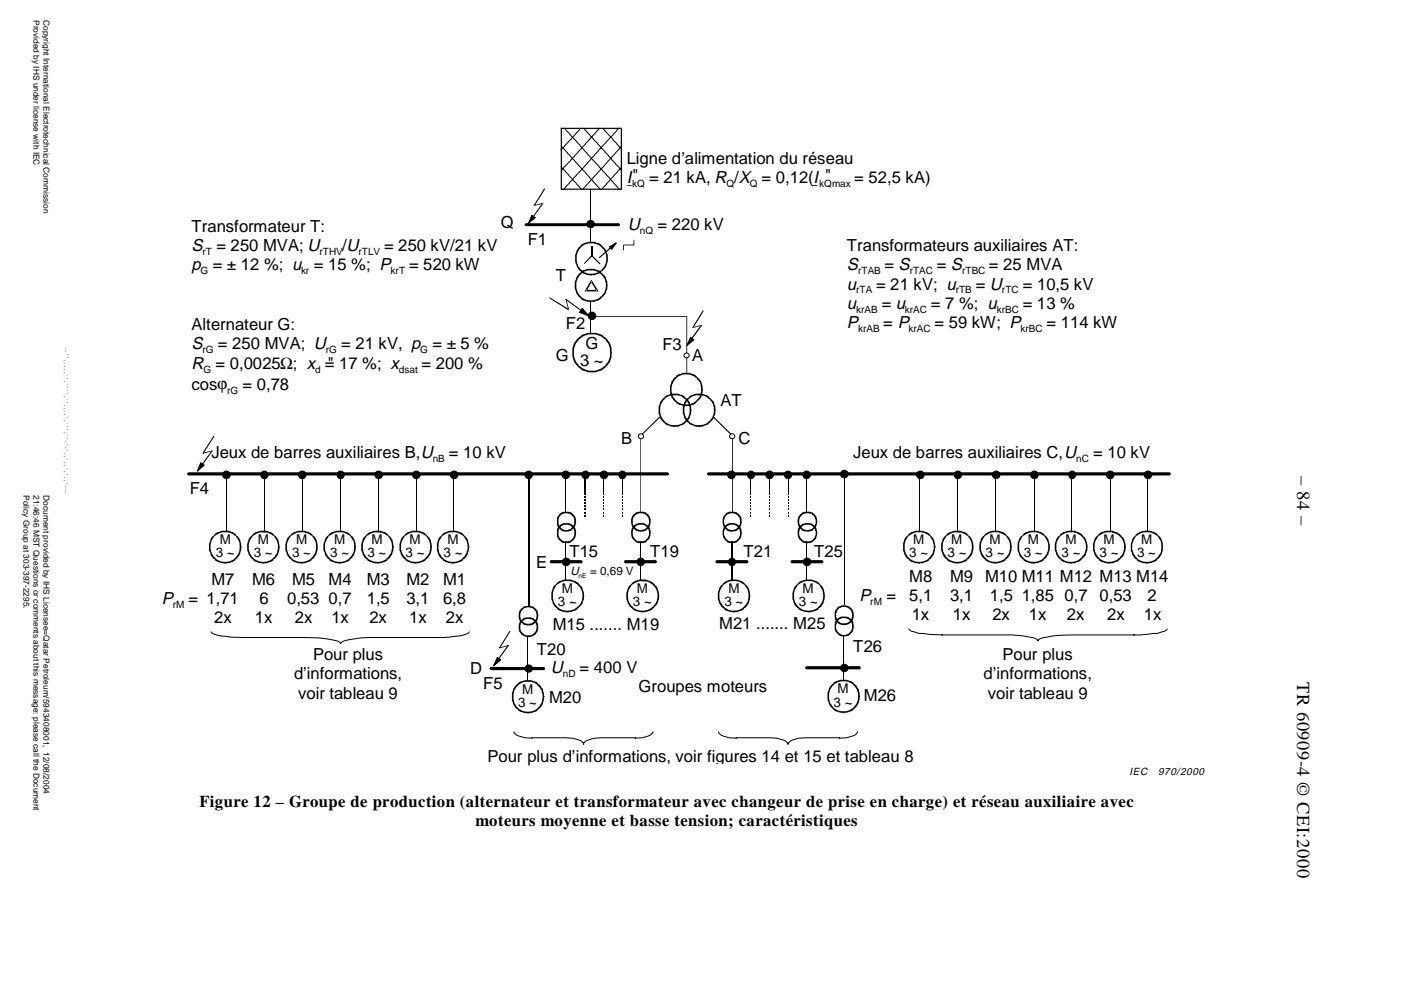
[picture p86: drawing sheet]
<svg xmlns="http://www.w3.org/2000/svg" width="297mm" height="210mm" viewBox="0 0 297 210" stroke-linecap="round" stroke-linejoin="round" font-family="sans-serif">
<defs><g id="words">
<g font-size="3.9">
<text x="274.5" y="100.7" transform="rotate(90 274.5 100.7)">– 84 –</text>
<text x="274.5" y="144.3" transform="rotate(90 274.5 144.3)">TR 60909-4 © CEI:2000</text>
</g>
<g font-size="3.6">
<text x="132.6" y="38.7">I&quot; = 21 kA, R /X</text>
<text x="40.5" y="53.1">S</text>
<text x="132.9" y="48.7">U</text>
<text x="40.5" y="57.1">p</text>
<text x="179.2" y="57.2">S</text>
<text x="179.2" y="61.3">u</text>
<text x="179.2" y="65.3">u</text>
<text x="179.2" y="69.4">P</text>
<text x="40.5" y="73.9">S</text>
<text x="40.5" y="78.2">R</text>
<text x="34.2" y="127.7">P</text>
<text x="181.8" y="127.1">P</text>
<text x="116.5" y="142.4">U</text>
</g>
<g font-size="3.5">
<text x="132.6" y="34.7">Ligne d’alimentation du réseau</text>
<text x="161.1" y="38.7">= 0,12(I &quot;</text>
<text x="180.7" y="38.7">= 52,5 kA)</text>
<text x="40.5" y="49.1">Transformateur T:</text>
<text x="45.8" y="53.1">= 250 MVA; U</text>
<text x="72.4" y="53.1">/U</text>
<text x="81.3" y="53.1">= 250 kV/21 kV</text>
<text x="105.9" y="48.2">Q</text>
<text x="111.6" y="51.9">F1</text>
<text x="139.1" y="48.7">= 220 kV</text>
<text x="179.2" y="53.2">Transformateurs auxiliaires AT:</text>
<text x="45" y="57.1">= ± 12 %; u</text>
<text x="66.4" y="57.1">= 15 %; P</text>
<text x="86.5" y="57.1">= 520 kW</text>
<text x="117.6" y="59.4">T</text>
<text x="187.1" y="57.2">= S</text>
<text x="198.2" y="57.2">= S</text>
<text x="209.2" y="57.2">= 25 MVA</text>
<text x="185.3" y="61.3">= 21 kV; u</text>
<text x="186.5" y="65.3">= u</text>
<text x="196.9" y="65.3">= 7 %; u</text>
<text x="206.5" y="61.3">= U</text>
<text x="216.4" y="61.3">= 10,5 kV</text>
<text x="216.4" y="65.3">= 13 %</text>
<text x="40.5" y="69.8">Alternateur G:</text>
<text x="119.7" y="69.7">F2</text>
<text x="186.9" y="69.4">= P</text>
<text x="197.7" y="69.4">= 59 kW; P</text>
<text x="221.4" y="69.4">= 114 kW</text>
<text x="46.1" y="73.9">= 250 MVA; U</text>
<text x="72.2" y="73.9">= 21 kV, p</text>
<text x="91.5" y="73.9">= ± 5 %</text>
<text x="117.6" y="76.3">G</text>
<text x="122.7" y="77.4">3 ~</text>
<text x="123.8" y="73.9">G</text>
<text x="140.1" y="74.2">F3</text>
<text x="146.4" y="76.3">A</text>
<text x="40.5" y="82.5">cosϕ</text>
<text x="45.6" y="78.2">= 0,0025Ω; x = 17 %; x</text>
<text x="51.3" y="82.5">= 0,78</text>
<text x="69.4" y="78">&quot;</text>
<text x="89.2" y="78.2">= 200 %</text>
<text x="152.4" y="85.9">AT</text>
<text x="131.4" y="94">B</text>
<text x="156.2" y="94">C</text>
<text x="44.7" y="96.9">Jeux de barres auxiliaires B,U</text>
<text x="95" y="96.9">= 10 kV</text>
<text x="180.5" y="96.9">Jeux de barres auxiliaires C,U</text>
<text x="231.3" y="96.9">= 10 kV</text>
<text x="40.1" y="104.5">F4</text>
<text x="120.5" y="117.8">T15</text>
<text x="137.6" y="117.8">T19</text>
<text x="157.3" y="117.8">T21</text>
<text x="172.3" y="117.8">T25</text>
<text x="44.7" y="123.7">M7</text>
<text x="53.4" y="123.7">M6</text>
<text x="61.8" y="123.7">M5</text>
<text x="69.5" y="123.7">M4</text>
<text x="77.6" y="123.7">M3</text>
<text x="86" y="123.7">M2</text>
<text x="93.7" y="123.7">M1</text>
<text x="113.5" y="120.2">E</text>
<text x="192.4" y="123.1">M8</text>
<text x="201" y="123.1">M9</text>
<text x="208.4" y="123.1">M10 M11 M12 M13 M14</text>
<text x="39.9" y="127.7">= 1,71</text>
<text x="45.3" y="131.7">2x</text>
<text x="53.9" y="131.7">1x</text>
<text x="54.9" y="127.7">6</text>
<text x="60.8" y="127.7">0,53</text>
<text x="62.4" y="131.7">2x</text>
<text x="69.5" y="127.7">0,7</text>
<text x="70.1" y="131.7">1x</text>
<text x="77.6" y="127.7">1,5</text>
<text x="78.2" y="131.7">2x</text>
<text x="86" y="127.7">3,1</text>
<text x="86.6" y="131.7">1x</text>
<text x="93.7" y="127.7">6,8</text>
<text x="94.3" y="131.7">2x</text>
<text x="187.6" y="127.1">=</text>
<text x="192.4" y="127.1">5,1</text>
<text x="192.9" y="131.1">1x</text>
<text x="201" y="127.1">3,1</text>
<text x="201.6" y="131.1">1x</text>
<text x="209.4" y="127.1">1,5</text>
<text x="209.9" y="131.1">2x</text>
<text x="216.2" y="127.1">1,85</text>
<text x="217.7" y="131.1">1x</text>
<text x="225.2" y="127.1">0,7</text>
<text x="225.7" y="131.1">2x</text>
<text x="232.6" y="127.1">0,53</text>
<text x="234.2" y="131.1">2x</text>
<text x="242" y="131.1">1x</text>
<text x="242.8" y="127.1">2</text>
<text x="116.9" y="133.3">M15 ....... M19</text>
<text x="152.2" y="133.2">M21 ....... M25</text>
<text x="180.5" y="137.9">T26</text>
<text x="62.2" y="143.8">d’informations,</text>
<text x="66.2" y="139.7">Pour plus</text>
<text x="99.5" y="142.7">D</text>
<text x="113.6" y="138.5">T20</text>
<text x="122.6" y="142.4">= 400 V</text>
<text x="208.1" y="143.8">d’informations,</text>
<text x="212.1" y="139.7">Pour plus</text>
<text x="63.1" y="147.8">voir tableau 9</text>
<text x="102.2" y="145.9">F5</text>
<text x="116.2" y="148.7">M20</text>
<text x="135.1" y="146.5">Groupes moteurs</text>
<text x="182.8" y="148.4">M26</text>
<text x="209" y="147.8">voir tableau 9</text>
<text x="103.1" y="161.2">Pour plus d’informations, voir figures 14 et 15 et tableau 8</text>
<text x="42.2" y="170.7">Figure 12 – Groupe de production (alternateur et transformateur avec changeur de prise en charge) et réseau auxiliaire avec</text>
<text x="100.6" y="174.8">moteurs moyenne et basse tension; caractéristiques</text>
</g>
<g font-size="2.8">
<text x="45.6" y="118">3 ~</text>
<text x="46.5" y="115.1">M</text>
<text x="53.7" y="118">3 ~</text>
<text x="54.5" y="115.1">M</text>
<text x="61.8" y="118">3 ~</text>
<text x="62.6" y="115.1">M</text>
<text x="69.9" y="118">3 ~</text>
<text x="70.7" y="115.1">M</text>
<text x="77.7" y="118">3 ~</text>
<text x="78.6" y="115.1">M</text>
<text x="85.8" y="118">3 ~</text>
<text x="86.7" y="115.1">M</text>
<text x="93.8" y="118">3 ~</text>
<text x="94.7" y="115.1">M</text>
<text x="192.4" y="118">3 ~</text>
<text x="193.2" y="115.1">M</text>
<text x="200.5" y="118">3 ~</text>
<text x="201.3" y="115.1">M</text>
<text x="208.5" y="118">3 ~</text>
<text x="209.4" y="115.1">M</text>
<text x="216.6" y="118">3 ~</text>
<text x="217.4" y="115.1">M</text>
<text x="224.6" y="118">3 ~</text>
<text x="225.4" y="115.1">M</text>
<text x="232.6" y="118">3 ~</text>
<text x="233.5" y="115.1">M</text>
<text x="240.6" y="118">3 ~</text>
<text x="241.4" y="115.1">M</text>
<text x="118.9" y="125.5">M</text>
<text x="134.8" y="125.5">M</text>
<text x="154.1" y="125.5">M</text>
<text x="169.8" y="125.5">M</text>
<text x="118" y="128.3">3 ~</text>
<text x="133.9" y="128.3">3 ~</text>
<text x="153.3" y="128.3">3 ~</text>
<text x="169" y="128.3">3 ~</text>
<text x="109.6" y="149.7">3 ~</text>
<text x="110.5" y="146.8">M</text>
<text x="176.4" y="149.6">3 ~</text>
<text x="177.2" y="146.7">M</text>
</g>
<g font-size="2.5">
<text x="120.7" y="121.8">U</text>
<text x="124.9" y="121.8">= 0,69 V</text>
</g>
<g font-size="2.2">
<text x="238.9" y="163.9">IEC</text>
<text x="245" y="163.9">970/2000</text>
</g>
<g font-size="2.1">
<text x="133.7" y="39.6">kQ</text>
<text x="153.7" y="39.6">Q</text>
<text x="158.6" y="39.6">Q</text>
<text x="173.3" y="39.6">kQmax</text>
<text x="42.9" y="53.9">rT</text>
<text x="67.6" y="53.9">rTHV</text>
<text x="75.8" y="53.9">rTLV</text>
<text x="135.4" y="49.5">nQ</text>
<text x="42.4" y="58">G</text>
<text x="63.7" y="58">kr</text>
<text x="82.6" y="58">krT</text>
<text x="181.5" y="58.1">rTAB</text>
<text x="192.5" y="58.1">rTAC</text>
<text x="203.6" y="58.1">rTBC</text>
<text x="181.1" y="62.1">rTA</text>
<text x="202.2" y="62.1">rTB</text>
<text x="212" y="62.1">rTC</text>
<text x="181.1" y="66.1">krAB</text>
<text x="181.5" y="70.2">krAB</text>
<text x="191.4" y="66.1">krAC</text>
<text x="192.2" y="70.2">krAC</text>
<text x="210.9" y="66.1">krBC</text>
<text x="215.9" y="70.2">krBC</text>
<text x="42.9" y="74.7">rG</text>
<text x="68.9" y="74.7">rG</text>
<text x="88.9" y="74.7">G</text>
<text x="43" y="79">G</text>
<text x="48.1" y="83.3">rG</text>
<text x="66.6" y="79">d</text>
<text x="84.4" y="79">dsat</text>
<text x="91.5" y="97.7">nB</text>
<text x="227.7" y="97.7">nC</text>
<text x="36.5" y="128.6">rM</text>
<text x="184.1" y="128">rM</text>
<text x="119.1" y="143.2">nD</text>
</g>
<g font-size="1.8">
<text x="7.1" y="4.2" transform="rotate(90 7.1 4.2)">Provided by IHS under license with IEC</text>
<text x="9.2" y="4.2" transform="rotate(90 9.2 4.2)">Copyright International Electrotechnical Commission</text>
<text x="4.9" y="104.8" transform="rotate(90 4.9 104.8)">Policy Group at 303-397-2295.</text>
<text x="7.1" y="104.8" transform="rotate(90 7.1 104.8)">21:46:46 MST Questions or comments about this message: please call the Document</text>
<text x="9.2" y="104.8" transform="rotate(90 9.2 104.8)">Document provided by IHS Licensee=Qatar Petroleum/5943408001, 12/08/2004</text>
</g>
<text font-size="1.4" x="122.4" y="122.3">nE</text>
<text font-size="1.1" x="13.6" y="73.5" transform="rotate(90 13.6 73.5)">--``,,,,,``,````,``,,,,`,```,``-`-`,,`,,`,`,,`---</text>
</g></defs>
<path d="M39.7 100l101.6-.1a.34 .34 0 0 1 .2 .4 .34 .34 0 0 1-.3 .3h-101.4l-.2-.2z" fill-rule="evenodd" fill="#000"/>
<path d="M118.7 27.1h12.9v13.1h-12.9z" fill-rule="evenodd" fill="#fff"/>
<g fill="none" stroke="#000" stroke-width=".21">
<path d="M118.7 30.9l8.3 9.2M118.7 35.3l4.3 4.8M118.7 39.8l.3 .3M118.8 27.1l-.1 .1M119.4 27.1l11.7 13M122.9 27.1l-4.2 4.6M123.5 27.1l8 8.9M126.9 27.1l-8.2 9M127.5 27.1l4 4.5M130.9 27.1l-11.7 13M131.5 31l-8.3 9.1M131.5 35.4l-4.2 4.7"/>
<path d="M131.5 40l-.1 .1"/>
</g>
<g fill="#000">
<path d="M118.6 27h13v13.2h-13v-13.2l.1 .3 .2-.2v13l-.2-.2h12.8l-.2 .2v-13l.2 .2h-12.8z" fill-rule="evenodd"/>
<path d="M122.9 51.8l.6-.4 .9-.2h1.5l1.2 .5 1 1a4.1 4.1 0 0 1 .2 3.4 2.98 2.98 0 0 1-1.2 1.5 3.3 3.3 0 0 1-5.2-1.5l-.2-.7v-.7h.3a2.95 2.95 0 0 0 1.2 2.6v.2l.9 .3 1.2 .1a3.2 3.2 0 0 0 2.9-2.5l.1-.8v.2a3.3 3.3 0 0 0-2.6-3.3h-1.3a3.3 3.3 0 0 0-2.4 2.5v.7h-.3v-.8l.3-1 .4-.5 .5-.4z" fill-rule="evenodd"/>
<path d="M125.2 53.9l1.9 1.9-.2 .2-1.8-1.8h.2l-1.6 1.7-.2-.2z" fill-rule="evenodd"/>
<path d="M125 52.2h.4v1.9h-.4z" fill-rule="evenodd"/>
<path d="M122.7 57.7h.2a1.76 1.76 0 0 1 1.4-.8h1.5l.9 .3 1.3 1.2 .5 1.2v1.6l-.3 .9-1.5 1.4a3.5 3.5 0 0 1-3.8-.3v-.2h-.2l-.8-.9-.3-.9v-.8h.3a2.81 2.81 0 0 0 1.6 2.8l.5 .2 1.1 .2h-.2a3.2 3.2 0 0 0 3.2-2.5l.1-.7v.1a3.2 3.2 0 0 0-2.5-3.2h-1.7l-.8 .4-.6 .6a3.5 3.5 0 0 0-.7 2.1h-.3v-.8l.3-.9z" fill-rule="evenodd"/>
</g>
<path d="M125.1 59.4l1.3 2.1h-2.4z" fill="#fff"/>
<g fill="#000">
<path d="M112.5 45.5l.8 .5-1.6 1.3zM128.9 52.2l1.4-.8-.9 1.4zM123.2 65.2l1.4 1.7-2-.7zM146.1 71.4l.7 .5-1.5 1.2z"/>
<path d="M112.4 45.5l.9 .5-.1 .1-.8-.5 .2-.1-.8 1.8-.1-.1 1.5-1.2v.1l.1-.1v.1l-1.6 1.3z" fill-rule="evenodd"/>
<path d="M115.1 39.9h.2v.2l-2.2 3.5-.1-.2 1.9-.5v.2l-3.2 4.3 3.1-4.5 .1 .2-2 .5z" fill-rule="evenodd"/>
<path d="M125.1 59.2l1.5 2.5h-2.9l1.4-2.5-.2 .3h.4l-1.2 2.1-.1-.3h2.4l-.2 .3-1.3-2.1z" fill-rule="evenodd"/>
<path d="M126.7 54.4l3.5-3.1h.2v.2l-3.5 3.1h-.2z" fill-rule="evenodd"/>
<path d="M128.8 52.1l1.6-.8-.9 1.6-.7-.6 .2-.2 .5 .6h-.2l.9-1.4 .1 .2-1.4 .8 .1-.2-.2 .2z" fill-rule="evenodd"/>
<path d="M111.1 47.3h20a.34 .34 0 0 1 0 .4 .34 .34 0 0 1-.3 .2h-19.5l-.3-.2z" fill-rule="evenodd"/>
<path d="M131.8 51.8h2.3h-.1v-1.1h.2v1.2h-2.3l.1-.1v1.1h-.2z" fill-rule="evenodd"/>
<path d="M116.2 62.9l4.2 2.5-.2 .2-.6-2.2 .2-.1 4.9 3.7-5.1-3.6h.2l.6 2.2-4.2-2.5z" fill-rule="evenodd"/>
<path d="M121.9 71.9a4 4 0 0 1 2.5-1.5h1.6a4.1 4.1 0 0 1 3.5 4.3l-.1 .1a3.6 3.6 0 0 1-1.5 3.1 5.1 5.1 0 0 1-2.5 .9 3.7 3.7 0 0 1-2.6-.8l-.9-.8a3.9 3.9 0 0 1-.8-2.6h.3a2.81 2.81 0 0 0 .8 2.3l.2 .5 .5 .3a3.3 3.3 0 0 0 2.5 .8h-.2a3.8 3.8 0 0 0 3.8-2.9l.2-1.1v.2l-.2-.3a3.7 3.7 0 0 0-3-3.6h-1.6a4 4 0 0 0-2.8 2.4l-.2 1.4h-.3a3.9 3.9 0 0 1 .8-2.7z" fill-rule="evenodd"/>
<path d="M123.1 65.1l1.6 1.9-2.2-.8 .6-1.1 .1 .2-.5 .9-.1-.1 2 .7-.1 .2z" fill-rule="evenodd"/>
<path d="M124.9 66.9h20.5v12.2h-.2v-12.1h.1h-20.4z" fill-rule="evenodd"/>
<path d="M146 71.3l.9 .6-.2 .1-.7-.6h.1l-.7 1.7-.2-.1 1.5-1.1 .2 .1-1.7 1.2z" fill-rule="evenodd"/>
<path d="M148.6 65.7h.3v.2l-2.2 3.5-.1-.2 1.8-.5 .1 .2-3.1 4.3h-.2l3.1-4.5 .1 .2-1.9 .5z" fill-rule="evenodd"/>
<path d="M140.6 84l.6-.4 .9-.3h1.4l1.2 .5 1.2 1.2 .2 .8a2.74 2.74 0 0 1-.1 2.3l-.3 .7-1 1-1 .4a3.6 3.6 0 0 1-3.8-1.4l-.6-1.2v-.8h.4a3.1 3.1 0 0 0 3.1 3.2h-.1a3.1 3.1 0 0 0 3.1-2.5l.2-.8v.2a3.4 3.4 0 0 0-2.6-3.3h-1.3a3.2 3.2 0 0 0-2.4 2.5v.7h-.4l.1-.9a2.13 2.13 0 0 1 1.2-1.8z" fill-rule="evenodd"/>
<path d="M143 79.6l.6-.5 .9-.2h1.5l.9 .3 .9 .9a3.4 3.4 0 0 1 .6 3.7l-.3 .6-.6 .6a3.4 3.4 0 0 1-4.5 .2v-.2h-.2a2.7 2.7 0 0 1-.9-1.6l-.2-.9h.4v.5a3.4 3.4 0 0 0 3.2 2.7h-.2a3.5 3.5 0 0 0 3.2-2.7l.1-.6v.1a3.5 3.5 0 0 0-2.3-3.2l-1.6-.1-.6 .3a1.93 1.93 0 0 0-1.3 1.1l-.4 .8-.1 1.1h-.4l.2-1.1a2.35 2.35 0 0 1 1.1-1.7z" fill-rule="evenodd"/>
<path d="M145.7 84l.6-.4 .9-.3h1.4l1.2 .5 1.2 1.2 .3 .8a2.74 2.74 0 0 1-.2 2.3l-.3 .7-1 1a4 4 0 0 1-3.9 0l-1.1-1.3-.3-.9v-.8h.3l.2 1.5 1.1 1.1a2.96 2.96 0 0 0 1.9 .6h-.2a3.1 3.1 0 0 0 3.1-2.5l.2-.8v.2a3.3 3.3 0 0 0-2.2-3.2l-1.7-.1a3.1 3.1 0 0 0-2.4 2.5v.7h-.3v-.9a2.13 2.13 0 0 1 1.2-1.8z" fill-rule="evenodd"/>
</g>
<path d="M125 40.2v11.2M125 63.7v6.8" fill="none" stroke="#000" stroke-width=".21"/>
<g fill="#000" stroke="#000" stroke-width=".21">
<circle cx="125" cy="47.4" r=".78"/>
<circle cx="125.2" cy="66.8" r=".8"/>
<circle cx="119.8" cy="118.9" r=".8"/>
</g>
<circle cx="145.3" cy="75.2" r=".53" fill="#fff" stroke="#000" stroke-width=".21"/>
<path d="M135.5 92.1l4-3.9h.2v.1l-4.1 3.9v16.2h-.1z" fill-rule="evenodd" fill="#000"/>
<circle cx="135.6" cy="92.3" r=".54" fill="#fff" stroke="#000" stroke-width=".21"/>
<path d="M150.8 88.2h.2l4 3.9v16.3h-.1v-16.2l-4.1-3.9z" fill-rule="evenodd" fill="#000"/>
<circle cx="154.9" cy="92.3" r=".54" fill="#fff" stroke="#000" stroke-width=".21"/>
<g fill="#000">
<path d="M42.4 97.9l.8 .5-1.4 1.3zM105.2 139.1l.7 .5-1.5 1.3z"/>
<path d="M132.6 39.1h1.1v.2h-1.1z" fill-rule="evenodd"/>
<path d="M171.8 39.1h1.1v.2h-1.1z" fill-rule="evenodd"/>
<path d="M42.3 97.8l1 .5-.2 .2-.8-.5 .2-.1-.7 1.8-.1-.1 1.4-1.3v.2l.2-.2v.2l-1.6 1.3z" fill-rule="evenodd"/>
<path d="M45.1 92.3h.2v.1l-2.3 3.6-.1-.2 2-.5 .1 .2-3.2 4.3h-.1l3.1-4.5 .1 .2-2 .5z" fill-rule="evenodd"/>
<path d="M44.7 113.7l.4-.3a3.1 3.1 0 0 1 1.9-1.1l1.4 .1a2.92 2.92 0 0 1 1.8 1 3.5 3.5 0 0 1-.3 4.9 3.4 3.4 0 0 1-3.9 .6l-.7-.6-.8-.9-.3-.9v-.8h.3v.7l.3 .8 1 1.1a3.3 3.3 0 0 0 2 .6h-.2a3.3 3.3 0 0 0 3.2-3.3v.2a3.7 3.7 0 0 0-.9-2.3l-1.3-.8h-1.8a2.92 2.92 0 0 0-2.3 2.4v.6h-.3l.1-.9z" fill-rule="evenodd"/>
<path d="M52.8 113.7l.3-.3a3.1 3.1 0 0 1 2-1.1l1.4 .1a2.67 2.67 0 0 1 1.8 1 3.4 3.4 0 0 1-.3 4.9h-.2v.2a3.4 3.4 0 0 1-4.2 0v-.2h-.2l-.8-.9-.3-.9v-.8h.3v.7l.3 .8 1 1.1 .9 .5 1 .1h-.1l1-.1 .8-.5 1.1-1.3 .3-1.4v.2a3.1 3.1 0 0 0-1.9-2.9l-.3-.2h-1.8a2.92 2.92 0 0 0-2.3 2.4v.6h-.3l.1-.9z" fill-rule="evenodd"/>
<path d="M60.9 113.7l.3-.3a3.2 3.2 0 0 1 1.9-1.1h1.3a2.69 2.69 0 0 1 2 1.1 3.5 3.5 0 0 1-.3 4.9 3.7 3.7 0 0 1-4.3 .4l-1.1-1.3-.3-.9v-.8h.3v.7l.5 1.1a2.37 2.37 0 0 0 1.8 1.3l.9 .1h-.2l1-.1 .9-.5 1.1-1.3 .2-1.4v.2a3.1 3.1 0 0 0-1.8-2.9 2.62 2.62 0 0 0-2.1-.2 2.81 2.81 0 0 0-2.3 2.4v.6h-.3l.1-.9z" fill-rule="evenodd"/>
<path d="M68.9 113.7l.4-.3a3.1 3.1 0 0 1 1.9-1.1h1.3a2.29 2.29 0 0 1 1.7 1 3 3 0 0 1 1 3.3 2.59 2.59 0 0 1-1.2 1.7 2 2 0 0 1-1.9 .9h-.9l-1.3-.5-1.1-1.3-.4-.9v-.8h.4v.7l.3 .8 .9 1.1a3.3 3.3 0 0 0 2 .6h-.2h.3a3.2 3.2 0 0 0 2.9-3.3v.2l-.1-.3a2.73 2.73 0 0 0-1.7-2.6l-.7-.3-1.5 .1a2.92 2.92 0 0 0-2.2 2.4v.6h-.4l.1-.9z" fill-rule="evenodd"/>
<path d="M76.9 113.7l.4-.3a3.1 3.1 0 0 1 1.9-1.1l1.4 .1a2.67 2.67 0 0 1 1.8 1 3.4 3.4 0 0 1-.3 4.9h-.1v.2a3.4 3.4 0 0 1-4.3 0v-.2h-.2l-.7-.9-.4-.9v-.8h.4v.7l.2 .8 1 1.1 .9 .5 1 .1h-.1l1-.1 .8-.5 1.1-1.3 .3-1.4v.2a3.1 3.1 0 0 0-1.9-2.9l-.3-.2h-1.7a2.92 2.92 0 0 0-2.3 2.4v.6h-.4l.1-.9z" fill-rule="evenodd"/>
<path d="M85 113.7l.4-.3a3.2 3.2 0 0 1 1.9-1.1h1.2a2.69 2.69 0 0 1 2 1.1 3.4 3.4 0 0 1-.3 4.9 3.7 3.7 0 0 1-4.2 .4l-1.1-1.3-.4-.9v-.8h.4a3.1 3.1 0 0 0 3.1 3.2h-.1l1.4-.3 1-.8 .5-.8 .3-1.4v.2a3.1 3.1 0 0 0-1.9-2.9 2.56 2.56 0 0 0-2.1-.2 2.79 2.79 0 0 0-2.2 2.4v.6h-.4l.1-.9z" fill-rule="evenodd"/>
<path d="M93.8 112.8l1.4-.5h1.2a3.4 3.4 0 0 1 2.7 2.5l.2 .8-.2 1a2 2 0 0 1-1.2 1.7v.2a3.4 3.4 0 0 1-4.2 0v-.2l-.6-.4-.5-.7-.2-.7v-.8h.4a3.2 3.2 0 0 0 .6 2.1l.6 .5a3.3 3.3 0 0 0 1.9 .6h-.1a3 3 0 0 0 3-2.5h.1l.1-.8v.2l-.1-.3a3.2 3.2 0 0 0-1.7-2.6l-.8-.3-1.4 .1a2.95 2.95 0 0 0-2.2 2.4v.6h-.4a2.63 2.63 0 0 1 1.1-2.6z" fill-rule="evenodd"/>
<path d="M118.2 109l.3-.3v.1v-.1l.3-.3 1.5-.1a1.23 1.23 0 0 1 1.1 .7l.4 .5a2.08 2.08 0 0 1-.1 1.8l-.1 .2-.9 .9a1.96 1.96 0 0 1-1.8-.1l-.9-.8-.1-.3-.1-.9h.4v.7l.3 .5v.1v-.1l.3 .3-.1 .1 1.2 .3-.2 .1 .1-.2 .7-.1 .6-.5 .1 .1-.1-.1 .4-.7v-.5h.2l-.1 .1-.2-.8-.3-.5-.6-.4-1.1-.1-.7 .4a1.55 1.55 0 0 0-.5 1.3h-.4v-.5l.2-.6z" fill-rule="evenodd"/>
<path d="M118.2 111.4l.3-.3v.1v-.1l.1-.2 .6-.2h1.1a2.1 2.1 0 0 1 1.3 3.2l-.9 .9-1 .2-.9-.2-.8-1-.2-1h.4v.7l.3 .5v.1v-.1l.3 .2-.1 .1 1.2 .4-.2 .1 .1-.3h.7l.6-.5 .1 .1-.1-.1 .4-.8v-.4l.2-.1-.1 .2-.3-1-.6-.7-1.3-.2-.5 .3a1.39 1.39 0 0 0-.7 1.5h-.4v-.6z" fill-rule="evenodd"/>
<path d="M116.3 118.6l6.7-.1a.35 .35 0 0 1 .3 .4 .35 .35 0 0 1-.4 .3h-6.3l-.3-.1z" fill-rule="evenodd"/>
<path d="M123.7 109h.2v.3h-.2z" fill-rule="evenodd"/>
<path d="M123.7 108.3h.2v.3h-.2z" fill-rule="evenodd"/>
<path d="M123.7 107.6h.2v.3h-.2z" fill-rule="evenodd"/>
<path d="M123.7 106.9h.2v.4h-.2z" fill-rule="evenodd"/>
<path d="M123.7 106.2h.2v.4h-.2z" fill-rule="evenodd"/>
<path d="M123.7 105.6h.2v.3h-.2z" fill-rule="evenodd"/>
<path d="M123.7 104.9h.2v.3h-.2z" fill-rule="evenodd"/>
<path d="M127.6 109h.1v.3h-.1z" fill-rule="evenodd"/>
<path d="M127.6 108.3h.1v.3h-.1z" fill-rule="evenodd"/>
<path d="M127.6 107.6h.1v.3h-.1z" fill-rule="evenodd"/>
<path d="M127.6 106.9h.1v.4h-.1z" fill-rule="evenodd"/>
<path d="M127.6 106.2h.1v.4h-.1z" fill-rule="evenodd"/>
<path d="M127.6 105.6h.1v.3h-.1z" fill-rule="evenodd"/>
<path d="M127.6 104.9h.1v.3h-.1z" fill-rule="evenodd"/>
<path d="M131.6 109h.2v.3h-.2z" fill-rule="evenodd"/>
<path d="M131.6 108.3h.2v.3h-.2z" fill-rule="evenodd"/>
<path d="M131.6 107.6h.2v.3h-.2z" fill-rule="evenodd"/>
<path d="M131.6 106.9h.2v.4h-.2z" fill-rule="evenodd"/>
<path d="M131.6 106.2h.2v.4h-.2z" fill-rule="evenodd"/>
<path d="M131.6 105.6h.2v.3h-.2z" fill-rule="evenodd"/>
<path d="M131.6 104.9h.2v.3h-.2z" fill-rule="evenodd"/>
<path d="M134.2 108.7l.3-.3 .6-.1h1.1a1.24 1.24 0 0 1 1 .7l.4 .5a2.08 2.08 0 0 1-.1 1.8l-.1 .2-.9 .9a2.06 2.06 0 0 1-1.9-.1l-.8-.8-.3-1.2h.4v.5l.4 .7-.1 .1 .1-.1 .6 .5 .8 .2-.2 .1 .1-.2a1.53 1.53 0 0 0 1.3-.6l.1 .1-.1-.1 .4-.7v-.5h.2l-.1 .1-.2-.8-.3-.5-.6-.4-1.1-.1-.5 .2-.7 .8-.1 .7h-.4a1.97 1.97 0 0 1 .7-1.6z" fill-rule="evenodd"/>
<path d="M134 111.4l.7-.6 1.5-.1a2.12 2.12 0 0 1 1.2 3.2l-.7 .6-.1 .3-.4 .1h-1.1l-.7-.4a1.74 1.74 0 0 1-.9-1.7h.4v.4l.4 .8-.1 .1 .1-.1 .6 .5 .8 .2-.2 .1 .1-.3a1.37 1.37 0 0 0 1.3-.5l.1 .1-.1-.1 .4-.8v-.4l.2-.1-.1 .2-.2-.9-.4-.6-.9-.4-1 .1-.9 .8-.1 .9h-.4l.1-.9z" fill-rule="evenodd"/>
<path d="M132.1 118.6l6.6-.1a.34 .34 0 0 1 .3 .4 .34 .34 0 0 1-.3 .3h-6.4l-.3-.3z" fill-rule="evenodd"/>
<path d="M153.3 109l.6-.6 .4-.1h1.1a1.23 1.23 0 0 1 1.1 .7l.3 .5a2.08 2.08 0 0 1-.1 1.8l-.1 .2-.5 .6-.1-.1 .1 .1a1.89 1.89 0 0 1-3-.7l-.1-.2-.1-.9h.3v.5l.4 .8 .3 .2-.1 .1 1.2 .3-.2 .1 .1-.2 .6-.1 .6-.5 .1 .1-.1-.1 .5-.7v-.5h.1l-.1 .1-.1-.8-.8-.8-1.3-.2-.8 .5-.4 .8v.4h-.3l.1-.8z" fill-rule="evenodd"/>
<path d="M153.6 111.1l.7-.4h1.1a2.1 2.1 0 0 1 1.2 3.2l-.5 .6a1.85 1.85 0 0 1-3-.6l-.1-.2-.1-.9h.3v.4l.4 .9 .3 .1-.1 .1 1.2 .4-.2 .1 .1-.3h.6l.6-.5 .1 .1-.1-.1 .5-.8v-.4l.1-.1-.1 .2-.2-1-.7-.7-1.3-.2-.8 .5-.4 .9v.4h-.3a1.98 1.98 0 0 1 .7-1.7z" fill-rule="evenodd"/>
<path d="M151.4 118.6l6.7-.1a.34 .34 0 0 1 .2 .4 .34 .34 0 0 1-.3 .3h-6.4l-.2-.3z" fill-rule="evenodd"/>
<path d="M158.8 109h.1v.3h-.1z" fill-rule="evenodd"/>
<path d="M158.8 108.3h.1v.3h-.1z" fill-rule="evenodd"/>
<path d="M158.8 107.6h.1v.3h-.1z" fill-rule="evenodd"/>
<path d="M158.8 106.9h.1v.4h-.1z" fill-rule="evenodd"/>
<path d="M158.8 106.2h.1v.4h-.1z" fill-rule="evenodd"/>
<path d="M158.8 105.6h.1v.3h-.1z" fill-rule="evenodd"/>
<path d="M158.8 104.9h.1v.3h-.1z" fill-rule="evenodd"/>
<path d="M162.6 109h.2v.3h-.2z" fill-rule="evenodd"/>
<path d="M162.6 108.3h.2v.3h-.2z" fill-rule="evenodd"/>
<path d="M162.6 107.6h.2v.3h-.2z" fill-rule="evenodd"/>
<path d="M162.6 106.9h.2v.4h-.2z" fill-rule="evenodd"/>
<path d="M162.6 106.2h.2v.4h-.2z" fill-rule="evenodd"/>
<path d="M162.6 105.6h.2v.3h-.2z" fill-rule="evenodd"/>
<path d="M162.6 104.9h.2v.3h-.2z" fill-rule="evenodd"/>
<path d="M166.6 109h.2v.3h-.2z" fill-rule="evenodd"/>
<path d="M166.6 108.3h.2v.3h-.2z" fill-rule="evenodd"/>
<path d="M166.6 107.6h.2v.3h-.2z" fill-rule="evenodd"/>
<path d="M166.6 106.9h.2v.4h-.2z" fill-rule="evenodd"/>
<path d="M166.6 106.2h.2v.4h-.2z" fill-rule="evenodd"/>
<path d="M166.6 105.6h.2v.3h-.2z" fill-rule="evenodd"/>
<path d="M166.6 104.9h.2v.3h-.2z" fill-rule="evenodd"/>
<path d="M169.2 109l.6-.6 1.6-.1a2.21 2.21 0 0 1 .6 3.8l-.3 .3a2.16 2.16 0 0 1-1.8-.1l-.9-.8-.2-1.2h.3v.5l.4 .7-.1 .1 .1-.1 .6 .5 .9 .2-.2 .1 .1-.2 .6-.1 .6-.5 .1 .1-.1-.1 .6-1.2-.1 .1-.2-.8-.7-.8-1.3-.2-.9 .5-.3 .5-.1 .7h-.3v-.8z" fill-rule="evenodd"/>
<path d="M169.4 111.1l.9-.4h1.1a2.22 2.22 0 0 1 1.3 3.1l-.8 1-.5 .1h-1.1l-.7-.4a1.74 1.74 0 0 1-.8-1.7h.3v.4l.4 .8-.1 .1 .1-.1 .6 .5 .9 .2-.2 .1 .1-.3h.6l.6-.5 .1 .1-.1-.1 .6-1.3-.1 .2-.2-1-.7-.7-1.3-.2-.9 .5-.3 .5-.1 .8h-.3a1.98 1.98 0 0 1 .6-1.7z" fill-rule="evenodd"/>
<path d="M167.3 118.6l6.7-.1a.34 .34 0 0 1 .2 .4 .34 .34 0 0 1-.3 .3h-6.4l-.2-.1z" fill-rule="evenodd"/>
<path d="M191.5 113.7l.4-.3a3.1 3.1 0 0 1 1.9-1.1h1.3a3.6 3.6 0 0 1 2.7 2.6l.2 .9-.5 1.6-.7 .9h-.2v.2a3.4 3.4 0 0 1-4.3 0v-.2l-.6-.4-.4-.7-.2-.7v-.8h.3l.2 1.5 1 1.1a3.3 3.3 0 0 0 2 .6h-.2a3 3 0 0 0 3-2.5h.1v-.9a3.2 3.2 0 0 0-1.7-2.6l-.7-.3-1.5 .1a2.81 2.81 0 0 0-2.2 2.4v.6h-.3v-.9z" fill-rule="evenodd"/>
<path d="M200 113.4a3.1 3.1 0 0 1 1.9-1.1l1.4 .1a2.71 2.71 0 0 1 1.8 1 3.4 3.4 0 0 1-.3 4.9h-.1v.2a3.4 3.4 0 0 1-4.3 0v-.2h-.2l-.8-.9-.3-.9v-.8h.3v.7l.3 .8 1 1.1a3.3 3.3 0 0 0 2 .6h-.2l1.4-.3 1-.8 .5-.8 .3-1.4v.2a3.1 3.1 0 0 0-1.9-2.9l-.3-.2h-1.8a2.92 2.92 0 0 0-2.3 2.4v.6h-.3a3.7 3.7 0 0 1 .9-2.3z" fill-rule="evenodd"/>
<path d="M208 113.4a3.2 3.2 0 0 1 1.9-1.1h1.3a2.69 2.69 0 0 1 2 1.1 3.4 3.4 0 0 1-.3 4.9 3.7 3.7 0 0 1-4.3 .4l-1.1-1.3-.3-.9v-.8h.3v.7a3.2 3.2 0 0 0 3.2 2.5h-.2l1.5-.3 1-.8 .5-.8 .3-1.4v.2a3.1 3.1 0 0 0-1.9-2.9 2.56 2.56 0 0 0-2.1-.2 2.92 2.92 0 0 0-2.3 2.4v.6h-.3a3.7 3.7 0 0 1 .8-2.3z" fill-rule="evenodd"/>
<path d="M215.7 113.7l.4-.3a3.1 3.1 0 0 1 1.9-1.1h1.3a3.5 3.5 0 0 1 2.8 3.3 3.5 3.5 0 0 1-2.6 3.5 3.5 3.5 0 0 1-3.1-.8 3.3 3.3 0 0 1-1.1-1.8v-.8h.3l.2 1.5 1 1.1a3.3 3.3 0 0 0 2 .6h-.2l1.5-.3 1-.8 .6-1.1 .1-1.1v.2a2.76 2.76 0 0 0-.7-2.1l-.3-.4-1.2-.6h-1.7a2.81 2.81 0 0 0-2.3 2.4v.6h-.3v-.9z" fill-rule="evenodd"/>
<path d="M223.7 113.7l.3-.3a3.1 3.1 0 0 1 1.9-1.1l1.6 .1a2.28 2.28 0 0 1 1.7 1.2h.2a3.5 3.5 0 0 1 .1 4.1l-1.2 1.2a3.5 3.5 0 0 1-3.9-.4v-.2l-.6-.4-.3-.5-.3-.9v-.8h.3v.7l.2 .8 1.1 1.1a3.3 3.3 0 0 0 1.9 .6h-.2a3.2 3.2 0 0 0 3.1-2.5l.2-.8v.2l-.1-.3a2.96 2.96 0 0 0-1.5-2.4l-1-.5-1.4 .1a2.92 2.92 0 0 0-2.3 2.4v.6h-.3v-.9z" fill-rule="evenodd"/>
<path d="M231.7 113.7l.4-.3a2.88 2.88 0 0 1 1.9-1.1h1.4l1 .3 .9 .8v.2h.2a3.5 3.5 0 0 1 .1 4.1l-1.2 1.2a3.5 3.5 0 0 1-3.9-.4v-.2h-.2l-.7-.9-.4-.9v-.8h.4v.7l.2 .8 1 1.1a3.3 3.3 0 0 0 2 .6h-.2a3.2 3.2 0 0 0 3.1-2.5l.2-.8v.2l-.2-1-.2-.6a2.95 2.95 0 0 0-2.2-1.5h-1.5a2.95 2.95 0 0 0-2.2 2.4v.6h-.4l.1-.9z" fill-rule="evenodd"/>
<path d="M240.3 113.1l.8-.5 .6-.2 1.6-.1a2.69 2.69 0 0 1 1.9 1.1 3.8 3.8 0 0 1 .7 3.6l-.4 .8a3.5 3.5 0 0 1-3.7 1.3l-1.2-.4-.1-.4h-.2l-.4-.4-.7-1.4v-.8h.3v.7h.2a3.1 3.1 0 0 0 3.1 2.5h-.2l1.4-.3 1-.8 .5-.8 .3-1.4v.2l-.1-.3a2.83 2.83 0 0 0-1.7-2.6l-.7-.3h-1.3a3.1 3.1 0 0 0-2.5 2.5v.6h-.3a2.86 2.86 0 0 1 1.1-2.6z" fill-rule="evenodd"/>
<path d="M149.7 100l97.8-.1a.34 .34 0 0 1 .2 .4 .34 .34 0 0 1-.3 .3h-97.6l-.2-.2z" fill-rule="evenodd"/>
<path d="M105.1 139.1l.9 .4-.2 .2-.7-.5 .2-.1-.8 1.8-.2-.1 1.5-1.3v.2l.2-.2v.2l-1.7 1.3z" fill-rule="evenodd"/>
<path d="M107.8 133.5h.2v.2l-2.2 3.5-.1-.2 1.8-.5 .1 .2-3.1 4.3h-.2l3.2-4.5v.2l-1.9 .5z" fill-rule="evenodd"/>
<path d="M110.2 128.8l.6-.5 1.5-.1a1.28 1.28 0 0 1 1.1 .7 2.1 2.1 0 0 1-.8 3.4 2.1 2.1 0 0 1-2.9-2h.4a1.74 1.74 0 0 0 1.8 1.8l-.2 .1 .1-.2 .9-.2 .6-.7 .2-.8 .2-.1-.1 .2-.2-.9-.4-.6-.8-.4h-.8l-.8 .4a1.52 1.52 0 0 0-.5 1.4h-.4v-.6z" fill-rule="evenodd"/>
<path d="M110.4 131l.9-.4h1a2.13 2.13 0 0 1 1 3.6 2.13 2.13 0 0 1-3.6-.9v-.6h.4a1.37 1.37 0 0 0 .5 1.3l.5 .4 .8 .1-.2 .1 .8-.2 .8-.8 .2-.9h.2l-.1 .1-.3-1-.8-.8h-1.1l-.8 .4a1.52 1.52 0 0 0-.5 1.3h-.4a1.98 1.98 0 0 1 .7-1.7z" fill-rule="evenodd"/>
<path d="M117.1 124.1l.3-.4a3.1 3.1 0 0 1 2-1.1h1.4l1.5 .7a3.7 3.7 0 0 1 .7 4.7l-1.2 1.2a3.6 3.6 0 0 1-3.9-.4v-.1l-.6-.4-.3-.5-.4-.9v-.8h.4v.6a1.45 1.45 0 0 0 .5 1.2l.7 .8a3.3 3.3 0 0 0 2 .6h-.2a3.2 3.2 0 0 0 3.1-2.5l.1-.8v.2a3.3 3.3 0 0 0-2.5-3.2h-1.5a2.95 2.95 0 0 0-2.2 2.4v.7h-.4v-.7z" fill-rule="evenodd"/>
<path d="M133 124.1l.4-.4a3.1 3.1 0 0 1 1.9-1.1h1.4l.9 .4 .5 .3 .5 .6h.1a4 4 0 0 1 .4 3.9l-1.2 1.2a3.5 3.5 0 0 1-4.1-.2v-.1l-.6-.4-.3-.5-.4-.9v-.8h.4l.2 1.4 1 1.2 .9 .4 1 .2h-.1a3.4 3.4 0 0 0 3.1-2.3l.2-1v.2a3.3 3.3 0 0 0-.6-2l-1.2-1-.5-.2h-1.8a2.92 2.92 0 0 0-2.2 2.4v.7h-.4l.1-1z" fill-rule="evenodd"/>
<path d="M152.4 124.1l.3-.4a2.88 2.88 0 0 1 2-1.1h1.2a2.69 2.69 0 0 1 1.9 1.1 3.7 3.7 0 0 1 .8 3.2l-.1 .3a2.14 2.14 0 0 1-1.1 1.5v.1a3.4 3.4 0 0 1-4.3 0v-.1l-.6-.4-.3-.5-.3-.9v-.8h.3l.3 1.4 1 1.2a3.1 3.1 0 0 0 1.9 .6h-.2l1.4-.4 1.1-.8 .5-.7 .2-1.4v.2a3.5 3.5 0 0 0-1.3-2.7l-1.2-.5h-1.5a2.95 2.95 0 0 0-2.2 2.4v.7h-.3v-1z" fill-rule="evenodd"/>
<path d="M168.2 124.1l.3-.4a3.1 3.1 0 0 1 1.9-1.1l1.5 .1a2.71 2.71 0 0 1 1.7 1 3.7 3.7 0 0 1 .8 3.2l-.3 .9-.7 .9h-.2v.1a3.4 3.4 0 0 1-4.3 0v-.1l-.6-.4-.3-.5-.3-.9v-.8h.3l.2 1.4 1.1 1.2a3.3 3.3 0 0 0 1.9 .6h-.2a3.3 3.3 0 0 0 3.2-3.3v.2a3.5 3.5 0 0 0-1.3-2.7l-1.2-.5h-1.4a2.92 2.92 0 0 0-2.3 2.4v.7h-.3v-.7z" fill-rule="evenodd"/>
<path d="M177.2 128.5l.1 .1-.1-.1 .2-.2 .6-.2h1.1a2.13 2.13 0 0 1 1.4 3 2.13 2.13 0 0 1-3.3 .7l.1-.1-.1 .1a1.78 1.78 0 0 1-.6-1.6h.3a1.7 1.7 0 0 0 1.8 1.8l-.2 .1 .1-.2 .7-.1 .5-.4 .4-.5 .1-.7 .1-.1v.2l-.3-1-.8-.8-1.1-.1-.6 .3a1.93 1.93 0 0 0-.7 1.5h-.3v-.9z" fill-rule="evenodd"/>
<path d="M177.2 130.9l.1 .1-.1-.1 .2-.2 .6-.2h1.1a2.13 2.13 0 0 1 1.3 3.2l-.6 .7-.1-.2 .1 .2-.2 .1-1.1 .3-1.1-.4-.7-.8-.1-1h.3v.4l.4 .7-.1 .1 .1-.1 .2 .4 1.2 .3-.2 .1 .9-.4 .4-.4 .1 .1-.1-.1 .5-.7v-.4l.1-.1v.2l-.3-1.1-.7-.6-1.2-.2-.6 .2a1.93 1.93 0 0 0-.7 1.6h-.3v-1z" fill-rule="evenodd"/>
<path d="M108.9 145.2l.6-.4 .2-.4 1.4-.5h1.2l1 .3 .4 .2 .1 .4a1.9 1.9 0 0 1 1.2 1.7l.2 .8-.2 1a2 2 0 0 1-1.2 1.8v.1a3.4 3.4 0 0 1-4.3 0v-.1l-.6-.5-.4-.7-.2-.7v-.8h.3l.3 1.5 1 1.2a3.3 3.3 0 0 0 1.9 .6h-.2a3.3 3.3 0 0 0 3.2-3.1l.1-.3v.2a3.4 3.4 0 0 0-2.6-3.2h-1.2l-1.2 .5-1 1.2-.3 1.4h-.3v-.8z" fill-rule="evenodd"/>
<path d="M103.6 141.2l11.5-.1a.34 .34 0 0 1 .2 .4 .34 .34 0 0 1-.3 .3h-11.2l-.2-.3z" fill-rule="evenodd"/>
<path d="M176.3 144.5l.6-.4 .9-.3h1.3l.7 .3a3.6 3.6 0 0 1 2.2 3.2l-.1 .2a3.5 3.5 0 0 1-2.5 3.2 3.5 3.5 0 0 1-3.1-.6v-.1a2.65 2.65 0 0 1-1.2-1.8v-.9h.3a3.2 3.2 0 0 0 .6 2.1l.6 .6a3.3 3.3 0 0 0 2 .6h-.2l1.4-.4 1.1-.8 .6-1.5 .1-.6v.1l-.1-1-.6-1.1-1.1-.9-.7-.2h-1.3l-.8 .3a2.43 2.43 0 0 0-1.3 1.3l-.3 .9v.6h-.3v-.9a2.36 2.36 0 0 1 1.2-1.7z" fill-rule="evenodd"/>
<path d="M170.4 141h11.5a.35 .35 0 0 1 .2 .3 .35 .35 0 0 1-.3 .3h-11.2l-.3-.2z" fill-rule="evenodd"/>
</g>
<g fill="none" stroke="#000" stroke-width=".21">
<path d="M47.9 100.4v11.8M55.9 100.4v11.8M64 100.4v11.8M72.1 100.4v11.8M80 100.4v11.8M88 100.4v11.8M96 100.4v11.8M111.8 100.4v27.7M119.6 100.4v8M119.6 114.6v8.2M123.8 100.4v4.3M127.6 100.4v4.3"/>
<path d="M131.7 100.4v4.3M135.5 114.6v8.2M154.8 114.6v8.2M158.8 100.4v4.3M162.7 100.4v4.3M166.7 100.4v4.3M170.6 100.4v8M170.6 114.6v8.2M178.6 100.2v27.8M194.6 100.4v11.8M202.7 100.4v11.8M210.7 100.4v11.8"/>
<path d="M218.8 100.4v11.8M226.8 100.4v11.8M234.9 100.4v11.8M242.8 100.4v11.8M44.6 133.7a2.99 2.99 0 0 0 2.1 .9l5 .3M51.6 134.9h13.3a16.8 16.8 0 0 1 7 1l.1 .3a2.6 2.6 0 0 1 2.1-.9l3.6-.4h14.7M99.3 133.7a3.6 3.6 0 0 1-3.1 .9l-4 .3M111.6 134.7v9.5M178.4 134.5v9.5M192.3 133.1l.6 .5 1.5 .4 5 .4M199.3 134.4h14.7l2.5 .2a6.4 6.4 0 0 1 2.9 .7l.2 .3a2.29 2.29 0 0 1 2.1-.8l2.3-.4h2.8h13.2M246.9 133.1l-.5 .5-1.5 .4-5 .4"/>
<path d="M108.7 154.8l.1 .3a5.1 5.1 0 0 0 3.8 1.1M112.5 156.1h7.1a5.1 5.1 0 0 1 3.8 1.1l.1 .3M134.4 156.1h-7.1a5.1 5.1 0 0 0-3.8 1.1l-.1 .3M138.1 154.8a1.57 1.57 0 0 1-1.1 1l-1.1 .3-1.6 .1M152 154.8a1.38 1.38 0 0 0 1.1 1l1.2 .3 1.5 .1M155.7 156.1h7.2a5.1 5.1 0 0 1 3.7 1.1l.1 .3a1.57 1.57 0 0 1 1.1-1l1.2-.3 1.5-.1h7.1M181.5 154.8a1.52 1.52 0 0 1-1.2 1l-1.2 .3-1.5 .1"/>
</g>
<g fill="#000" stroke="#000" stroke-width=".21">
<circle cx="47.9" cy="100.5" r=".8"/>
<circle cx="55.9" cy="100.5" r=".78"/>
<circle cx="63.9" cy="100.5" r=".8"/>
<circle cx="72" cy="100.5" r=".78"/>
<circle cx="80.1" cy="100.5" r=".8"/>
<circle cx="88.1" cy="100.5" r=".8"/>
<circle cx="96.1" cy="100.5" r=".8"/>
<circle cx="111.8" cy="100.5" r=".79"/>
<circle cx="119.7" cy="100.5" r=".8"/>
<circle cx="123.9" cy="100.5" r=".78"/>
<circle cx="127.8" cy="100.5" r=".8"/>
<circle cx="131.7" cy="100.5" r=".78"/>
<circle cx="135.6" cy="118.9" r=".79"/>
<circle cx="154.7" cy="100.5" r=".8"/>
<circle cx="154.8" cy="118.9" r=".77"/>
<circle cx="158.9" cy="100.5" r=".77"/>
<circle cx="162.8" cy="100.5" r=".8"/>
<circle cx="166.7" cy="100.5" r=".78"/>
<circle cx="170.7" cy="100.5" r=".8"/>
<circle cx="170.8" cy="118.9" r=".8"/>
<circle cx="178.6" cy="100.3" r=".8"/>
<circle cx="194.7" cy="100.5" r=".8"/>
<circle cx="202.7" cy="100.5" r=".79"/>
<circle cx="210.8" cy="100.5" r=".8"/>
<circle cx="218.8" cy="100.5" r=".8"/>
<circle cx="226.8" cy="100.5" r=".77"/>
<circle cx="234.9" cy="100.5" r=".8"/>
<circle cx="242.9" cy="100.5" r=".8"/>
<circle cx="111.9" cy="141.5" r=".79"/>
<circle cx="178.6" cy="141.3" r=".8"/>
</g>
<path d="M238.9 162h17.2v3.4h-17.2z" fill-rule="evenodd" fill="#fff"/>
<g fill="#fff" stroke="#fff" stroke-width=".25">
<path d="M267 29.9h13.8v158h-13.8z" fill-rule="evenodd"/>
<path d="M83.1 19h106.9v6.9h-106.9z" fill-rule="evenodd"/>
</g>
<g fill="#fff">
<path d="M8.6 3.7h2.3v42.3h-2.3z"/>
<path d="M6.5 3.7h2.3v31.8h-2.3z"/>
<path d="M8.6 104.2h2.3v64.1h-2.3z"/>
<path d="M6.5 104.2h2.3v67.8h-2.3z"/>
<path d="M4.4 104.2h2.3v24.9h-2.3z"/>
<path d="M4.4 3.7h2.3v.9h-2.3z"/>
<path d="M13.3 73.2h1.2z"/>
</g>
<use href="#words"/>
</svg>
